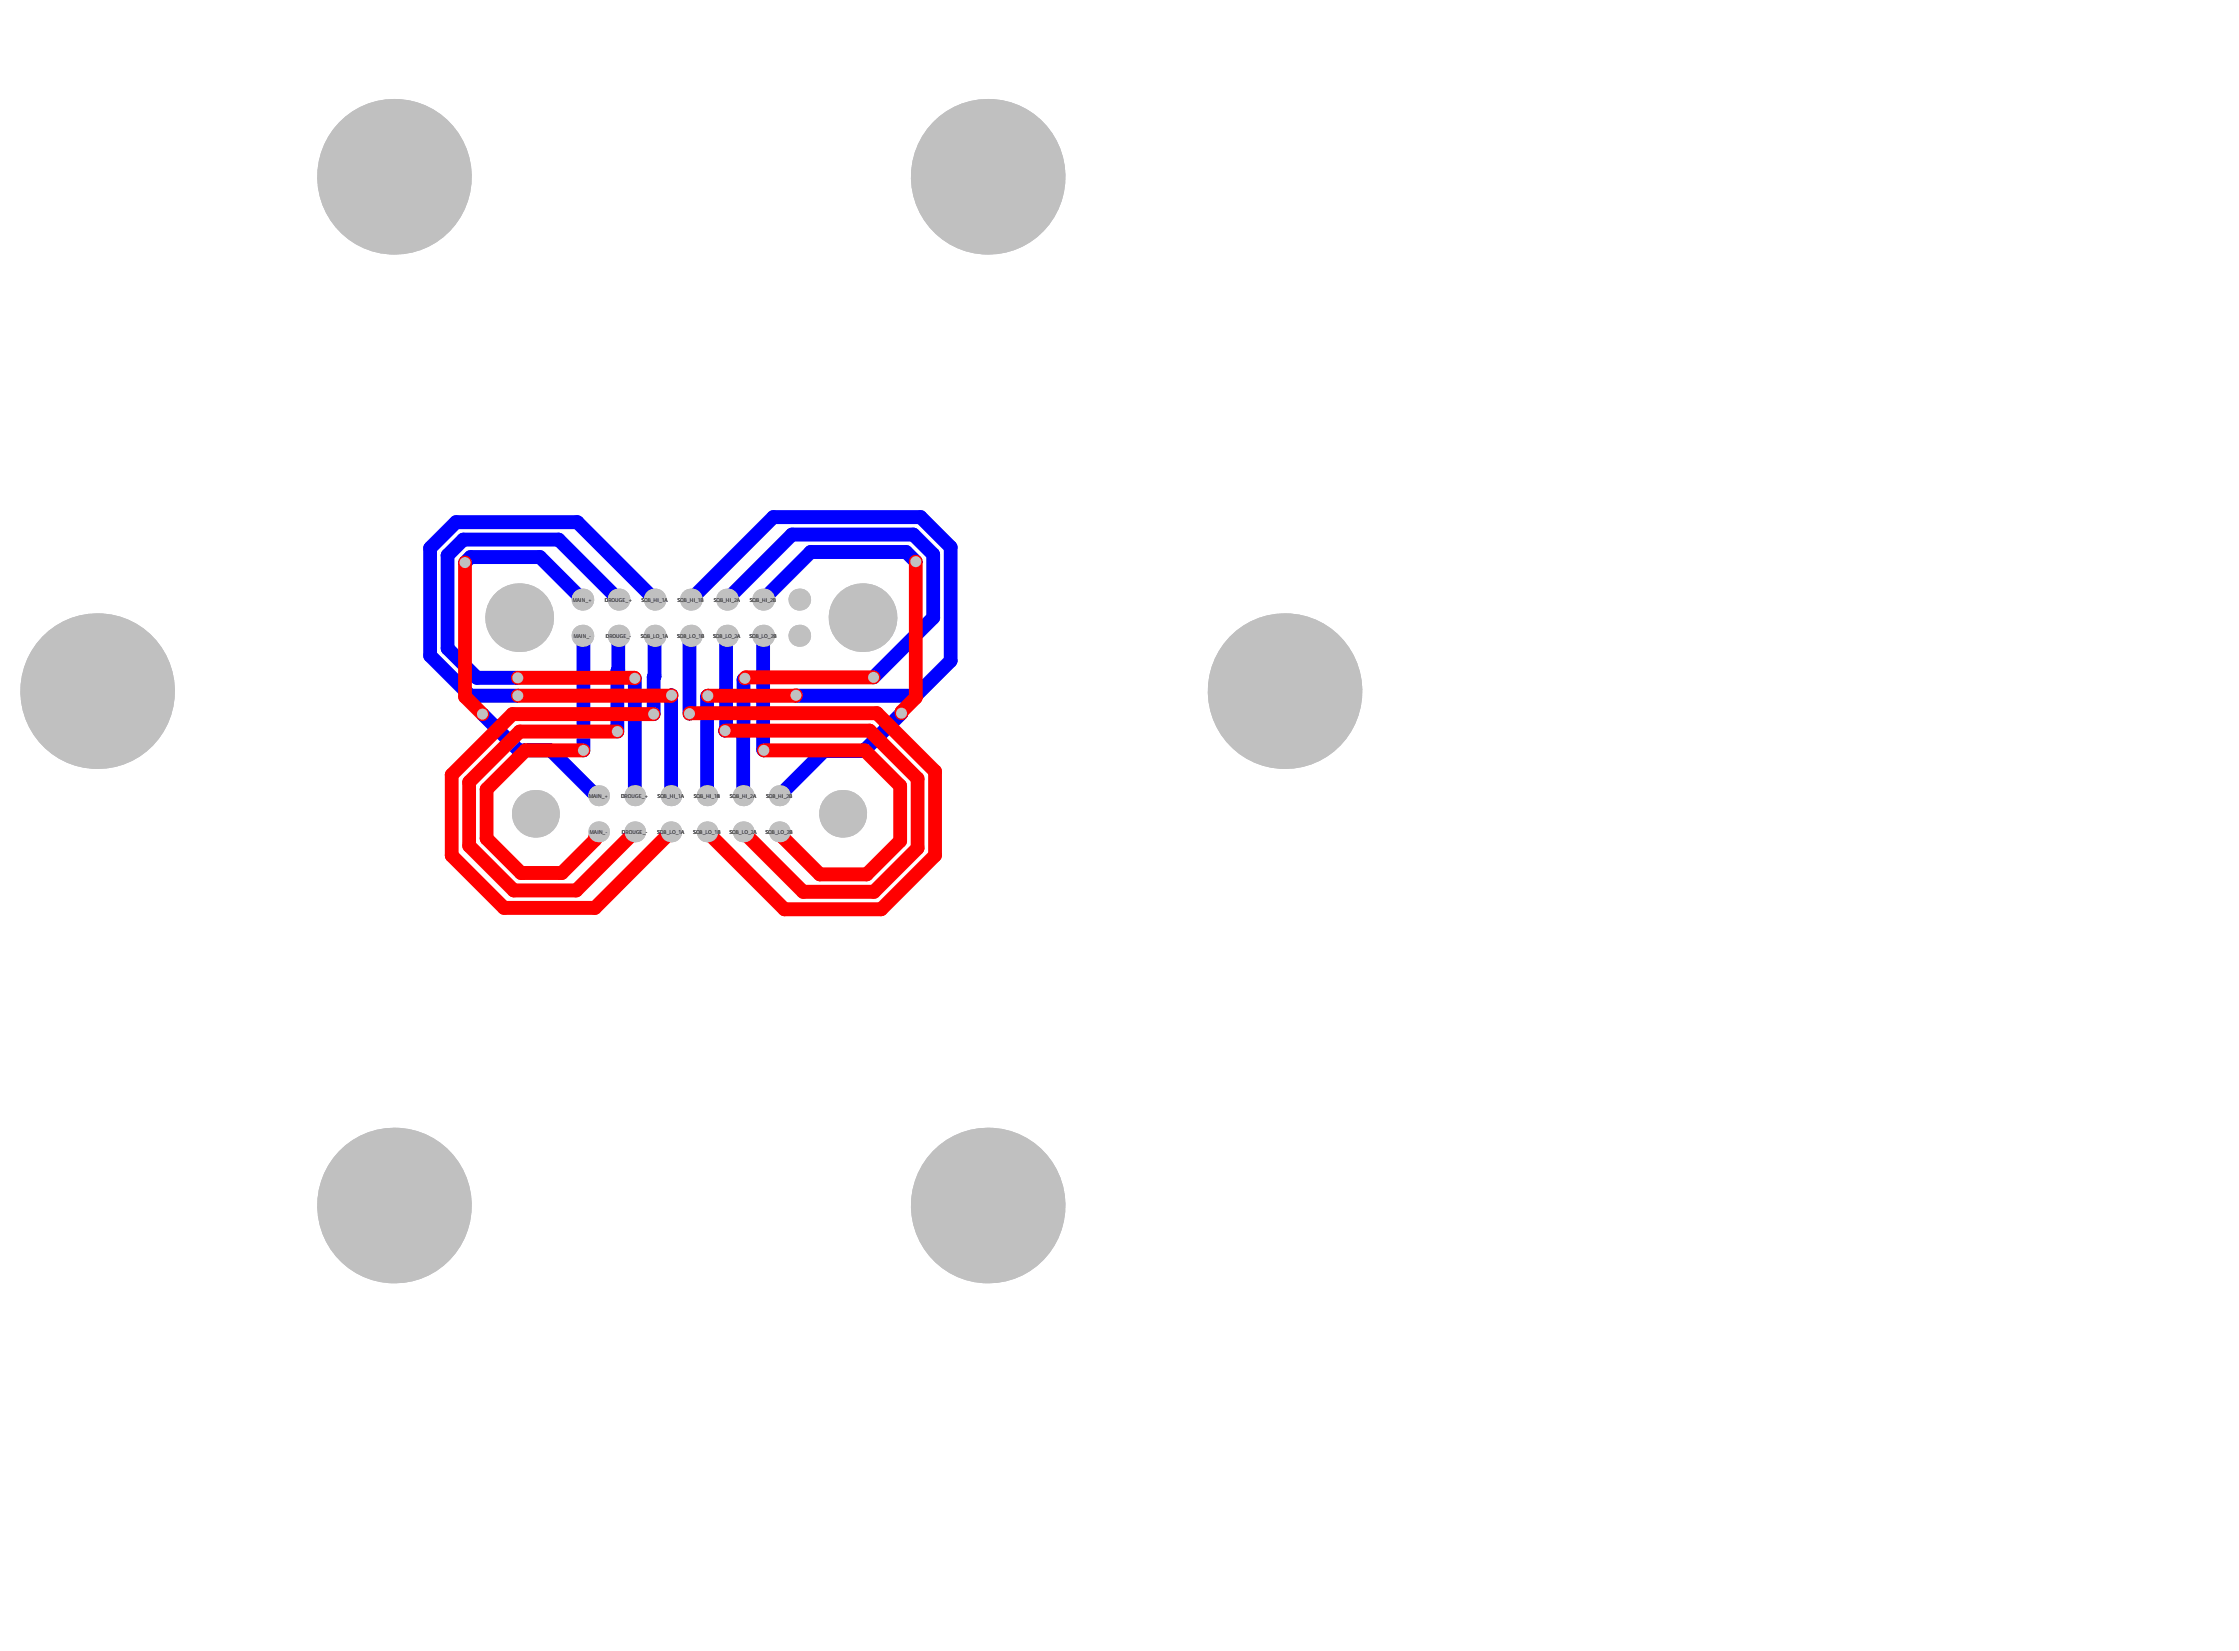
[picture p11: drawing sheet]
<svg xmlns="http://www.w3.org/2000/svg" width="412mm" height="304mm" viewBox="0 0 412 304" stroke-linecap="round" stroke-linejoin="round" font-family="sans-serif">
<defs><g id="words">
<g font-size="1">
<text x="105.5" y="110.8">MAIN_+</text>
<text x="111.4" y="110.8">DROUGE_+</text>
<text x="118.1" y="110.8">SQB_HI_1A</text>
<text x="124.8" y="110.8">SQB_HI_1B</text>
<text x="131.5" y="110.8">SQB_HI_2A</text>
<text x="138.1" y="110.8">SQB_HI_2B</text>
<text x="105.7" y="117.5">MAIN_-</text>
<text x="111.6" y="117.5">DROUGE_-</text>
<text x="118.1" y="117.5">SQB_L</text>
<text x="120.8" y="117.5">O_1A</text>
<text x="124.7" y="117.5">SQB_LO_1B</text>
<text x="131.4" y="117.5">SQB_LO_2A</text>
<text x="138" y="117.5">SQB_L</text>
<text x="140.8" y="117.5">O_2B</text>
<text x="108.5" y="147">MAIN_+</text>
<text x="114.4" y="147">DROUGE_+</text>
<text x="121.1" y="147">SQB_HI_1A</text>
<text x="127.8" y="147">SQB_HI_1B</text>
<text x="134.4" y="147">SQB_HI_2A</text>
<text x="141.1" y="147">SQB_HI_2B</text>
<text x="108.7" y="153.6">MAIN_-</text>
<text x="114.6" y="153.6">DROUGE_-</text>
<text x="121" y="153.6">SQB_LO_1A</text>
<text x="127.7" y="153.6">SQB_LO_1B</text>
<text x="134.4" y="153.6">SQB_LO_2A</text>
<text x="141" y="153.6">SQB_LO_2B</text>
</g>
</g></defs>
<g fill="none" stroke="#00f" stroke-width="2.6">
<path d="M85.6 103.6l1.1-1h12.7l7.9 7.8M107.3 117.1l.2 .2v20.9M113.9 117.1v6.3l-.2 .2v11.1M113.9 110.4l-11-11h-17.6l-2.9 2.9v17.1l5.4 5.4h7.6M120.6 117.1l-.2 14.4M120.6 110.4l-14.3-14.2h-22.3l-4.8 4.8v19.8l7.4 7.3h8.8M127.2 117.2l-.2 .2v14M127.2 110.4l15.2-15.2h27.2l5.5 5.6v20.9l-6.4 6.4h-22M133.9 110.4l12-11.9h22.3l3.7 3.6v11.7l-11 11M133.9 117.1l-.2 .2v17.1l-.1 .2M140.6 117.1v21l.1 .1M168.7 103.4l-1.8-1.7h-17.6l-8.7 8.7"/>
<path d="M88.9 131.5l6.6 6.7h6l8.9 8.9M116.9 124.9v21.7M123.7 128.1l-.1 18.5M130.4 128.1l-.2 .2v18.3M137.2 124.9l-.3 .3v21.4M166.1 131.4l-7 6.9h-7.3l-8.2 8.3M123.6 146h.1"/>
</g>
<g fill="#c0c0c0">
<circle cx="166.1" cy="131.4" r="1.02"/>
<circle cx="146.6" cy="128.1" r="1.02"/>
<circle cx="130.4" cy="128.1" r="1.02"/>
<circle cx="127" cy="131.4" r="1.02"/>
<circle cx="137.2" cy="124.9" r="1.02"/>
<circle cx="120.4" cy="131.5" r="1.02"/>
<circle cx="123.7" cy="128.1" r="1.02"/>
<circle cx="113.7" cy="134.7" r="1.02"/>
<circle cx="116.9" cy="124.9" r="1.02"/>
<circle cx="88.9" cy="131.5" r="1.02"/>
<circle cx="160.9" cy="124.8" r="1.02"/>
<circle cx="133.5" cy="134.6" r="1.02"/>
<circle cx="168.7" cy="103.4" r="1.02"/>
<circle cx="85.6" cy="103.6" r="1.02"/>
<circle cx="107.5" cy="138.2" r="1.02"/>
<circle cx="95.4" cy="124.8" r="1.02"/>
<circle cx="95.4" cy="128.1" r="1.02"/>
<circle cx="140.7" cy="138.2" r="1.02"/>
<circle cx="72.6" cy="222" r="14.2"/>
<circle cx="110.3" cy="153.2" r="1.91"/>
<circle cx="116.9" cy="153.2" r="1.91"/>
<circle cx="123.6" cy="153.2" r="1.91"/>
<circle cx="130.2" cy="153.2" r="1.91"/>
<circle cx="98.6" cy="149.9" r="4.4"/>
<circle cx="110.3" cy="146.6" r="1.91"/>
<circle cx="116.9" cy="146.6" r="1.91"/>
<circle cx="123.6" cy="146.6" r="1.91"/>
<circle cx="130.2" cy="146.6" r="1.91"/>
<circle cx="17.9" cy="127.3" r="14.2"/>
<circle cx="107.3" cy="117.1" r="2.01"/>
<circle cx="113.9" cy="117.1" r="2.01"/>
<circle cx="120.6" cy="117.1" r="2.01"/>
<circle cx="127.2" cy="117.1" r="2.01"/>
<circle cx="95.6" cy="113.8" r="6.3"/>
<circle cx="107.3" cy="110.4" r="2.01"/>
<circle cx="113.9" cy="110.4" r="2.01"/>
<circle cx="120.6" cy="110.4" r="2.01"/>
<circle cx="127.2" cy="110.4" r="2.01"/>
<circle cx="72.6" cy="32.6" r="14.2"/>
<circle cx="181.9" cy="222" r="14.2"/>
<circle cx="136.9" cy="153.2" r="1.91"/>
<circle cx="143.6" cy="153.2" r="1.91"/>
<circle cx="155.2" cy="149.9" r="4.4"/>
<circle cx="136.9" cy="146.6" r="1.91"/>
<circle cx="143.6" cy="146.6" r="1.91"/>
<circle cx="236.6" cy="127.3" r="14.2"/>
<circle cx="133.9" cy="117.1" r="2.01"/>
<circle cx="140.6" cy="117.1" r="2.01"/>
<circle cx="147.2" cy="117.1" r="2.01"/>
<circle cx="158.9" cy="113.8" r="6.3"/>
<circle cx="133.9" cy="110.4" r="2.01"/>
<circle cx="140.6" cy="110.4" r="2.01"/>
<circle cx="147.2" cy="110.4" r="2.01"/>
<circle cx="181.9" cy="32.6" r="14.2"/>
</g>
<g fill="none" stroke="#f00" stroke-width="2.6">
<path d="M85.6 103.6v24.7l3.3 3.2M168.7 103.4v25.1l-2.6 2.6v.3M95.4 124.8l21.5 .1M107.5 138.2h-10.7l-7.2 7.2v9.1l6.4 6.3h7.5l6.1-6.1v-.5l.7-.6v-.4M113.7 134.7h-18l-9.3 9.4v11.7l8.2 8.2h11.5l10.7-10.8M120.4 131.5h-26l-11.2 11.2v14.9l9.6 9.6h16.8l14-14M123.7 128.1h-28.3M127 131.4h34.5l10.7 10.7v15.5l-9.9 9.9h-17.8l-14.3-14.3M130.4 128.1h.1M133.6 134.6h26.6l8.8 8.8v12.8l-8 8.1h-13.1l-10.9-11.1M140.7 138.2h18.6l6.5 6.5v10.2l-6.2 6.1h-8.6l-6.8-6.8M146.6 128.1h-16.2"/>
<path d="M160.9 124.8h-23.5l-.2 .1M143.6 153.2v.4l.6 .6M144.2 154.2h.1"/>
</g>
<g fill="#c0c0c0">
<circle cx="166.1" cy="131.4" r="1.02"/>
<circle cx="146.6" cy="128.1" r="1.02"/>
<circle cx="130.4" cy="128.1" r="1.02"/>
<circle cx="127" cy="131.4" r="1.02"/>
<circle cx="137.2" cy="124.9" r="1.02"/>
<circle cx="120.4" cy="131.5" r="1.02"/>
<circle cx="123.7" cy="128.1" r="1.02"/>
<circle cx="113.7" cy="134.7" r="1.02"/>
<circle cx="116.9" cy="124.9" r="1.02"/>
<circle cx="88.9" cy="131.5" r="1.02"/>
<circle cx="160.9" cy="124.8" r="1.02"/>
<circle cx="133.5" cy="134.6" r="1.02"/>
<circle cx="168.7" cy="103.4" r="1.02"/>
<circle cx="85.6" cy="103.6" r="1.02"/>
<circle cx="107.5" cy="138.2" r="1.02"/>
<circle cx="95.4" cy="124.8" r="1.02"/>
<circle cx="95.4" cy="128.1" r="1.02"/>
<circle cx="140.7" cy="138.2" r="1.02"/>
<circle cx="72.6" cy="222" r="14.2"/>
<circle cx="110.3" cy="153.2" r="1.91"/>
<circle cx="116.9" cy="153.2" r="1.91"/>
<circle cx="123.6" cy="153.2" r="1.91"/>
<circle cx="130.2" cy="153.2" r="1.91"/>
<circle cx="98.6" cy="149.9" r="4.4"/>
<circle cx="110.3" cy="146.6" r="1.91"/>
<circle cx="116.9" cy="146.6" r="1.91"/>
<circle cx="123.6" cy="146.6" r="1.91"/>
<circle cx="130.2" cy="146.6" r="1.91"/>
<circle cx="17.9" cy="127.3" r="14.2"/>
<circle cx="107.3" cy="117.1" r="2.01"/>
<circle cx="113.9" cy="117.1" r="2.01"/>
<circle cx="120.6" cy="117.1" r="2.01"/>
<circle cx="127.2" cy="117.1" r="2.01"/>
<circle cx="95.6" cy="113.8" r="6.3"/>
<circle cx="107.3" cy="110.4" r="2.01"/>
<circle cx="113.9" cy="110.4" r="2.01"/>
<circle cx="120.6" cy="110.4" r="2.01"/>
<circle cx="127.2" cy="110.4" r="2.01"/>
<circle cx="72.6" cy="32.6" r="14.2"/>
<circle cx="181.9" cy="222" r="14.2"/>
<circle cx="136.9" cy="153.2" r="1.91"/>
<circle cx="143.6" cy="153.2" r="1.91"/>
<circle cx="155.2" cy="149.9" r="4.4"/>
<circle cx="136.9" cy="146.6" r="1.91"/>
<circle cx="143.6" cy="146.6" r="1.91"/>
<circle cx="236.6" cy="127.3" r="14.2"/>
<circle cx="133.9" cy="117.1" r="2.01"/>
<circle cx="140.6" cy="117.1" r="2.01"/>
<circle cx="147.2" cy="117.1" r="2.01"/>
<circle cx="158.9" cy="113.8" r="6.3"/>
<circle cx="133.9" cy="110.4" r="2.01"/>
<circle cx="140.6" cy="110.4" r="2.01"/>
<circle cx="147.2" cy="110.4" r="2.01"/>
<circle cx="181.9" cy="32.6" r="14.2"/>
</g>
<use href="#words"/>
</svg>
